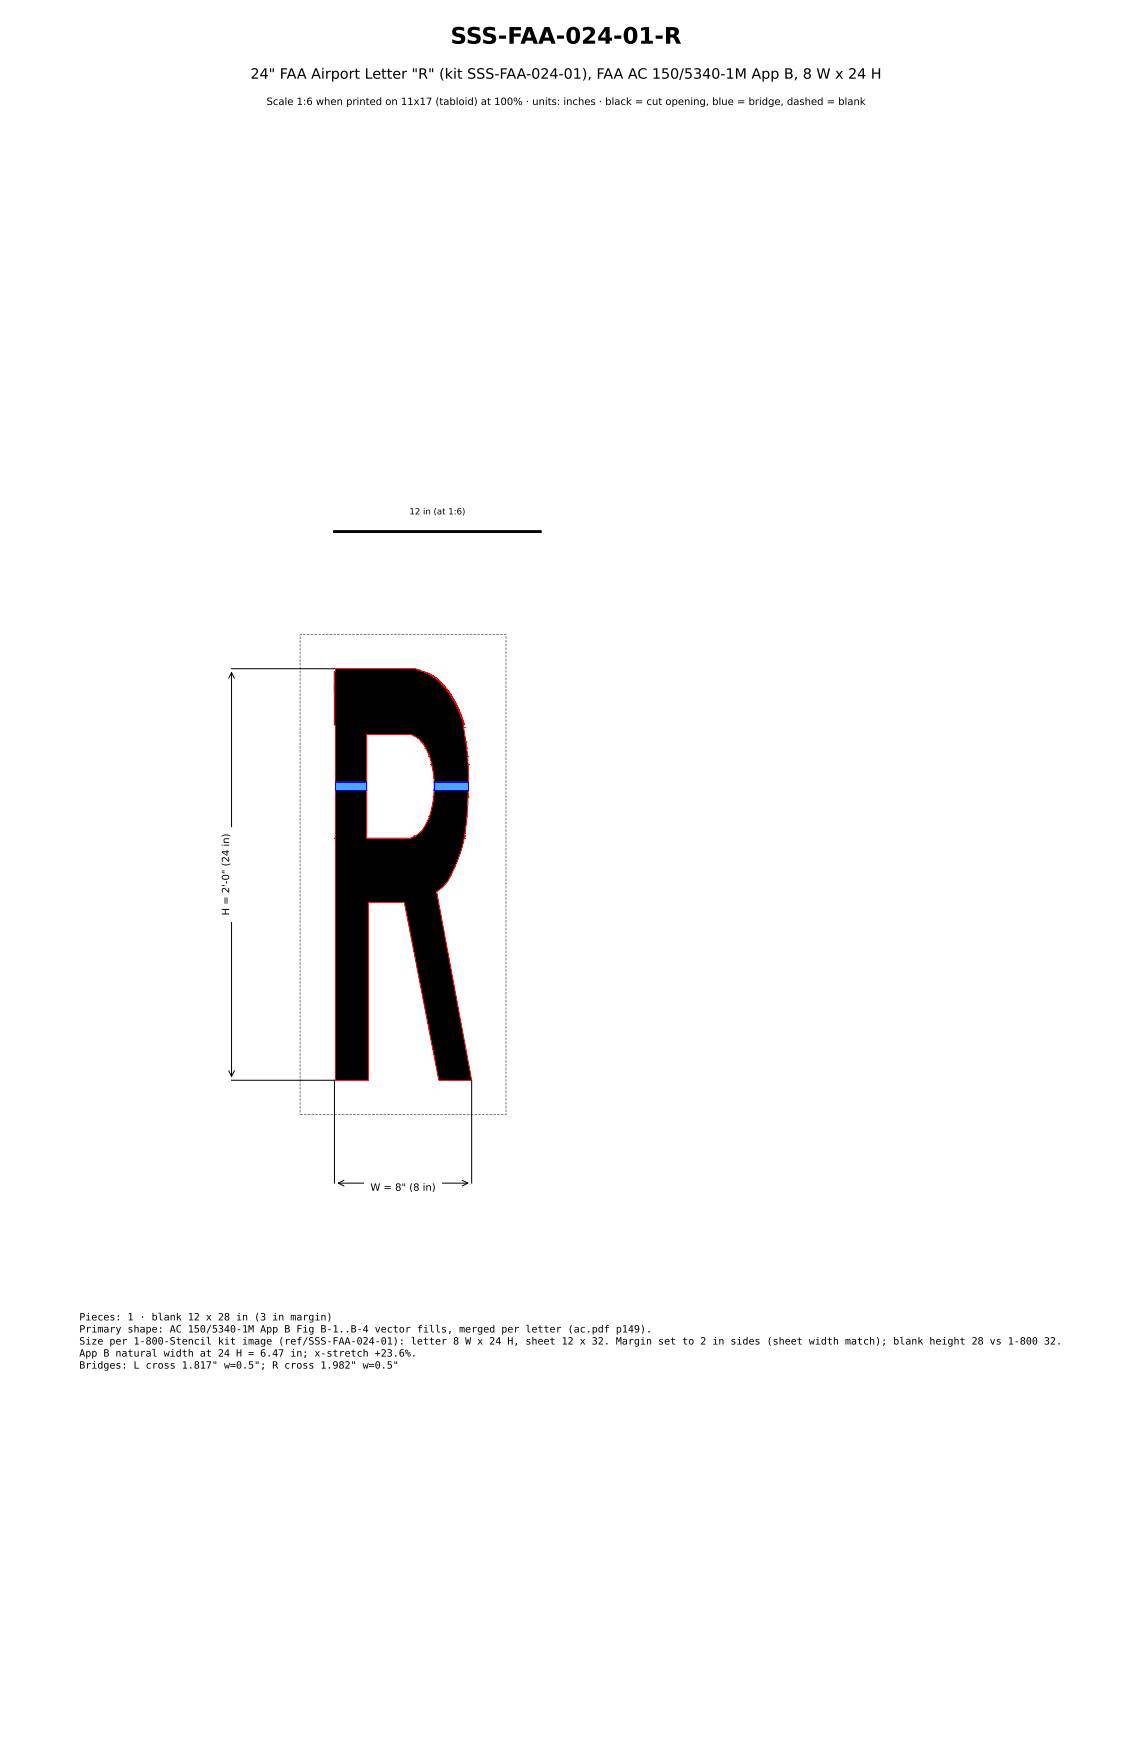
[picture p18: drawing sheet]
<svg xmlns="http://www.w3.org/2000/svg" width="279mm" height="432mm" viewBox="0 0 279 432" stroke-linecap="round" stroke-linejoin="round" font-family="sans-serif">
<defs><g id="words">
<text font-size="5.6" x="111.2" y="10.8">SSS-FAA-024-01-R</text>
<text font-size="3.5" x="61.8" y="19.4">24&quot; FAA Airport Letter &quot;R&quot; (kit SSS-FAA-024-01), FAA AC 150/5340-1M App B, 8 W x 24 H</text>
<g font-size="2.5">
<text x="65.8" y="25.9">Scale 1:6 when printed on 11x17 (tabloid) at 100% · units: inches · black = cut opening, blue = bridge, dashed = blank</text>
<text x="56.6" y="226" transform="rotate(-90 56.6 226)">H = 2'-0&quot; (24 in)</text>
<text x="91.4" y="294">W = 8&quot; (8 in)</text>
<text x="19.6" y="326">Pieces: 1 · blank 12 x 28 in (3 in margin)</text>
<text x="19.6" y="329">Primary shape: AC 150/5340-1M App B Fig B-1..B-4 vector fills, merged per letter (ac.pdf p149).</text>
<text x="19.6" y="331.9">Size per 1-800-Stencil kit image (ref/SSS-FAA-024-01): letter 8 W x 24 H, sheet 12 x 32. Margin set to 2 in sides (sheet width match); blank height 28 vs 1-800 32.</text>
<text x="19.6" y="334.9">App B natural width at 24 H = 6.47 in; x-stretch +23.6%.</text>
<text x="19.6" y="337.9">Bridges: L cross 1.817&quot; w=0.5&quot;; R cross 1.982&quot; w=0.5&quot;</text>
</g>
<text font-size="2.1" x="101" y="127">12 in (at 1:6)</text>
</g></defs>
<path d="M74.1 156.6h50.8v118.6h-50.8z" fill="none" stroke="#808080" stroke-width=".25" stroke-dasharray=".7 .3" stroke-linecap="butt"/>
<path d="M82.8 165.1h19.6l3.3 1.2 2.4 1.5 2.1 2.3 1.5 2.1 1.6 3.3 1.2 3.2 .1 .3h-.3l.7 4.1h.2l-.2 .1 .2 1.5h.2l-.2 .1 .2 1.9h.3h-.3l.1 2.1h.3h-.3l.1 4.3h-8.5v-1.6l-.5-2.7h-.3h.3l-.6-2.1h-.2h.2l-.9-1.9h-.2l.2-.1-.9-1.5h-.3l.2-.1-.8-.7-1.9-1.1h-10.9v11.8h-7.7v-14.1h-.2v-13.2h.2zM82.8 195.2h7.7v11.7h10.9l1.8-.9 1-.9 .9-1.6 .9-1.9-.2-.1h.2l.6-2 .5-2.7h-.3h.3v-1.6h8.5l-.1 1.6h.3h-.3l-.3 4.7 .3 .1h-.3l-.5 4.8 .2 .1h-.2l-.1 .4 .2 .1h-.2l-1.1 3.9-2.3 5.5a9.1 9.1 0 0 1-3.4 3.7l8.6 46.6h-8.1l-8.5-44h-8.9v44h-8.1v-59.7h-.3l.3-.1z" fill="#000" stroke="#f00" stroke-width=".25"/>
<g fill="#4fa3ff" stroke="#00f" stroke-width=".25">
<path d="M82.8 193.1h7.7v2.1h-7.7z"/>
<path d="M107.1 193.1h8.5v2.1h-8.5z"/>
</g>
<path d="M56.4 167.5l.7-1.5 .8 1.5M57.1 166v99.8M57.1 165.1h25.4M56.4 264.3l.7 1.5 .8-1.5M57.1 266.7h25.4v25.4M116.4 266.7v25.4M83.5 292.1h32M84.9 291.4l-1.4 .7 1.4 .7M114.1 291.4l1.4 .7-1.4 .7" fill="none" stroke="#000" stroke-width=".25"/>
<path d="M82.5 131.2h50.8" fill="none" stroke="#000" stroke-width=".71"/>
<g fill="#fff" stroke="#fff" stroke-width=".35">
<path d="M90 290.7h18.9v5.3h-18.9z"/>
<path d="M53.3 204.4h5.3v23h-5.3z"/>
</g>
<use href="#words"/>
</svg>
